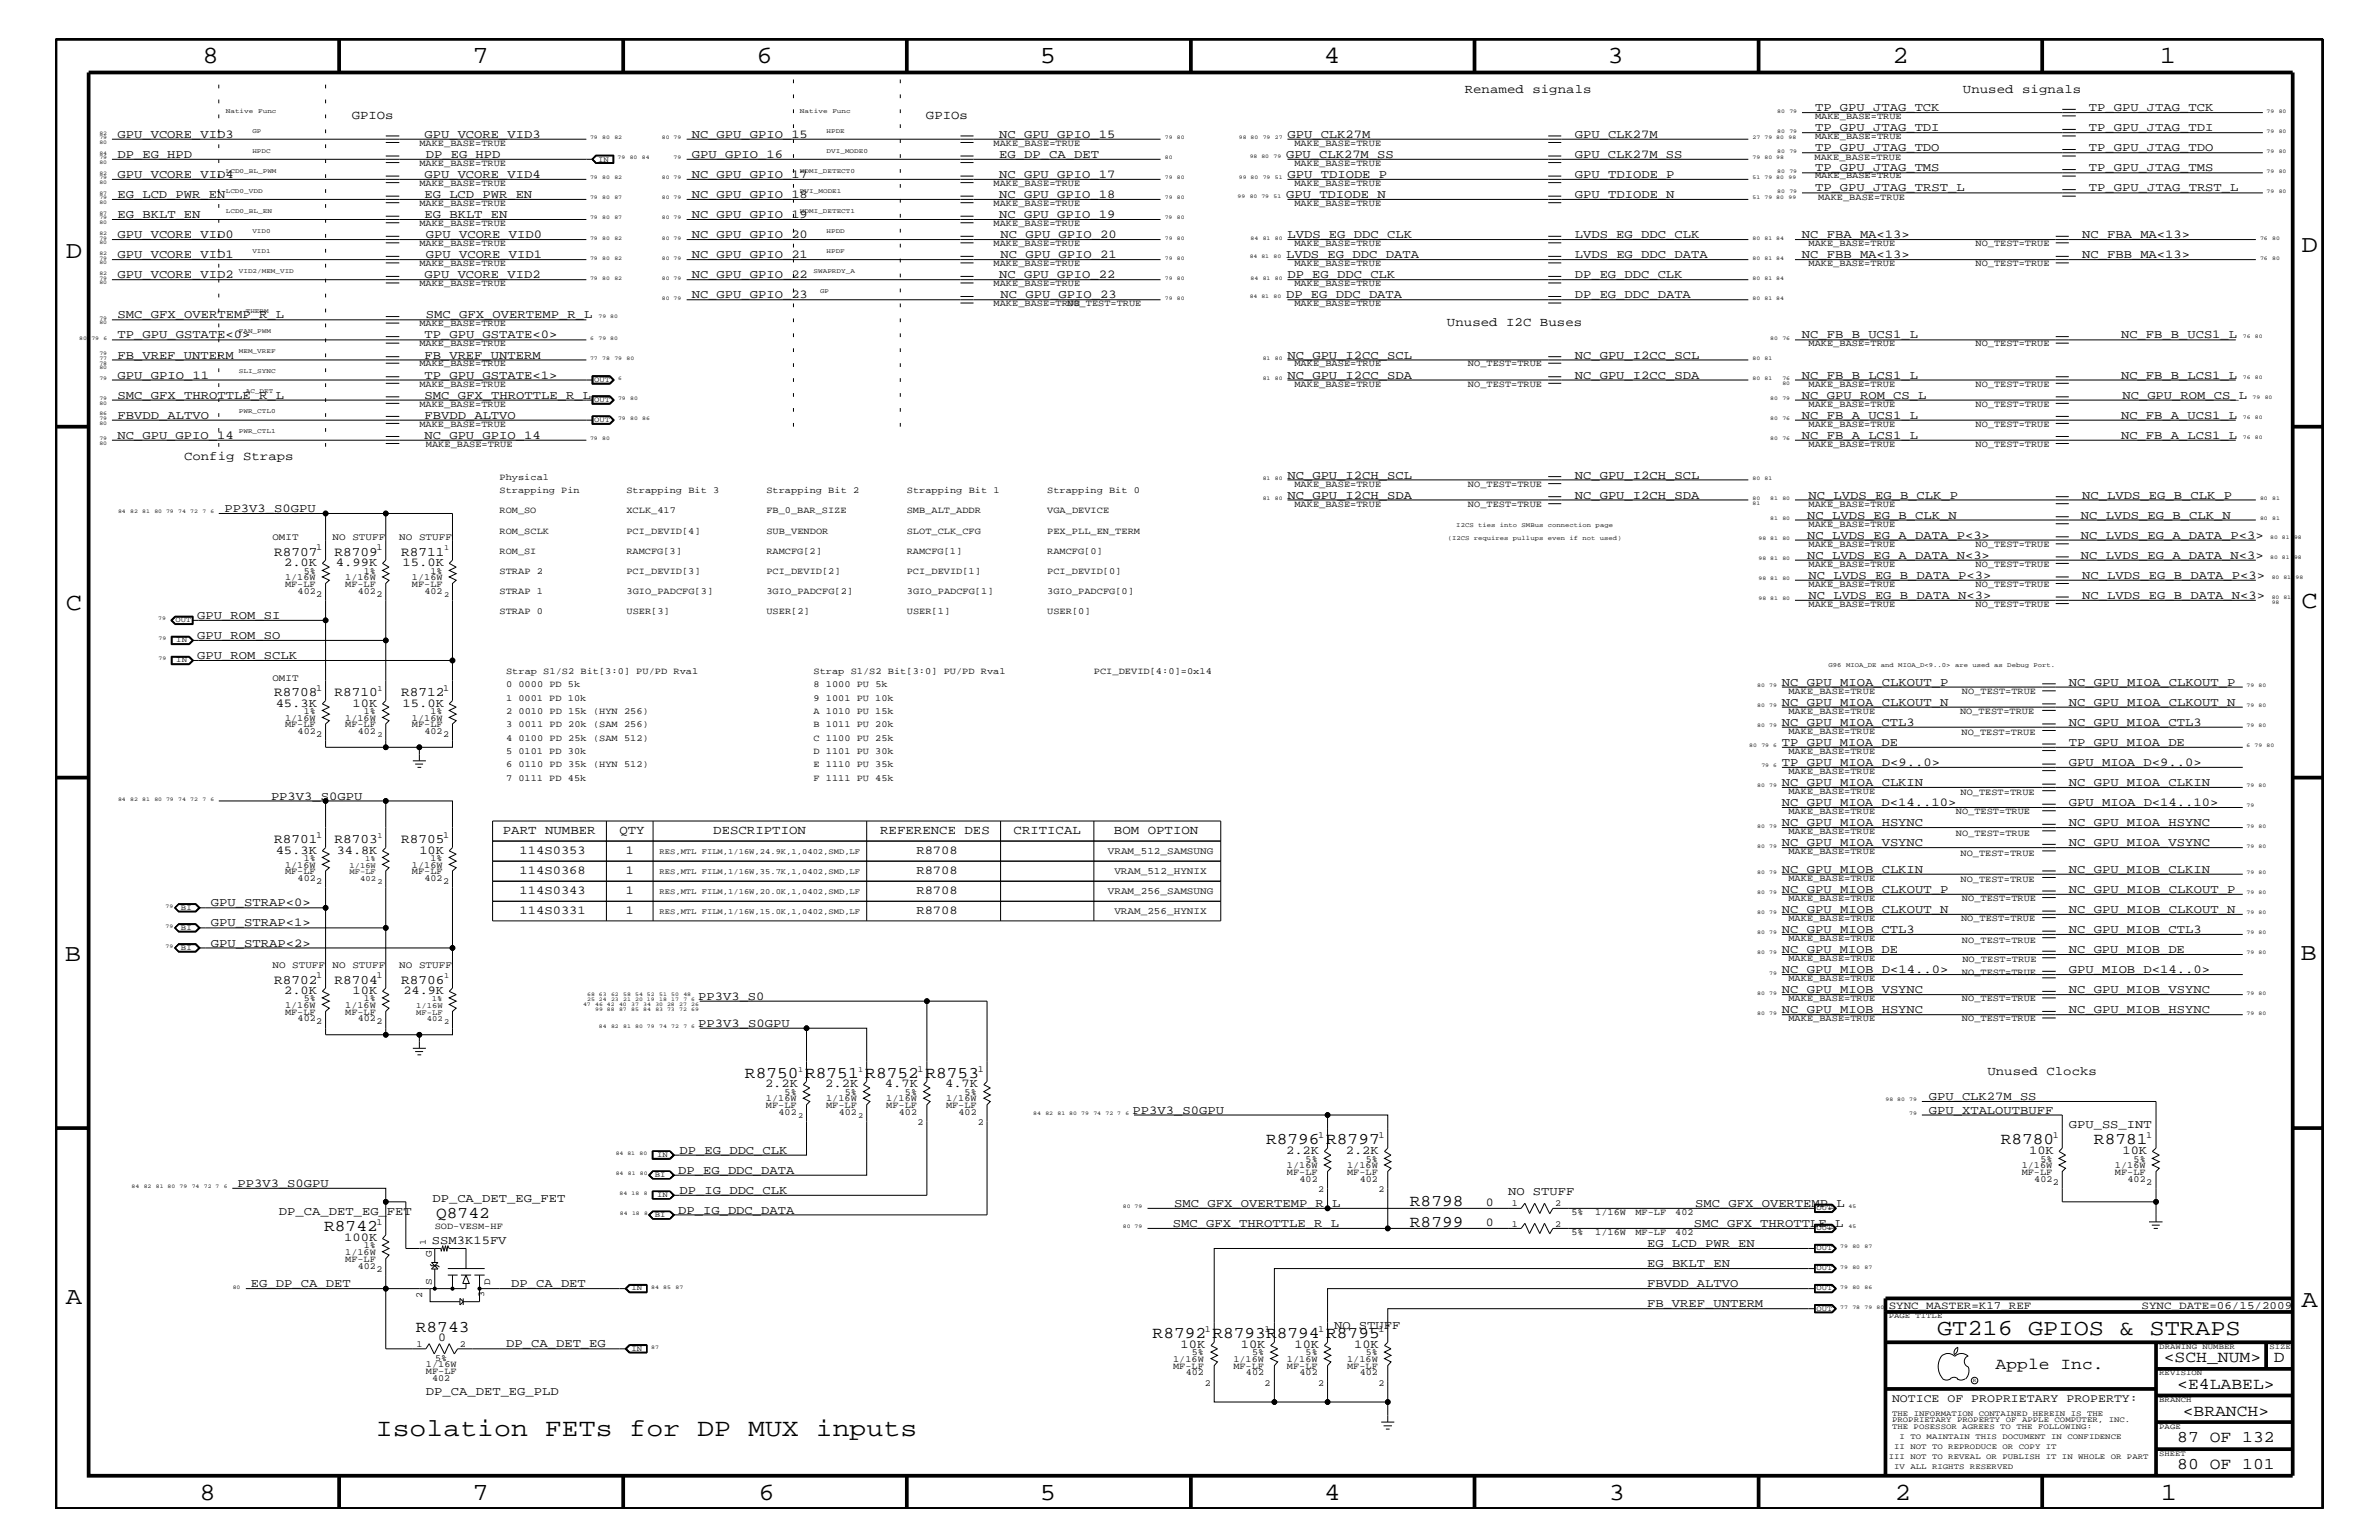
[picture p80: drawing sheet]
<svg xmlns="http://www.w3.org/2000/svg" width="432mm" height="279mm" viewBox="0 0 432 279" stroke-linecap="round" stroke-linejoin="round" font-family="sans-serif">
<defs><g id="words">
<text font-size="4.6" x="68.2" y="260.5">Isolation FETs for DP MUX inputs</text>
<g font-size="4.5">
<text x="36.7" y="11.5">8</text>
<text x="85.8" y="11.5">7</text>
<text x="137.3" y="11.5">6</text>
<text x="188.7" y="11.5">5</text>
<text x="240.3" y="11.5">4</text>
<text x="291.8" y="11.5">3</text>
<text x="343.5" y="11.5">2</text>
<text x="392" y="11.5">1</text>
<text x="11.9" y="46.8">D</text>
<text x="417.7" y="45.7">D</text>
<text x="11.9" y="110.6">C</text>
<text x="417.7" y="110.3">C</text>
<text x="11.8" y="174.3">B</text>
<text x="417.6" y="174.2">B</text>
<text x="11.9" y="236.7">A</text>
<text x="417.7" y="237.1">A</text>
<text x="36.2" y="272.1">8</text>
<text x="85.8" y="272.1">7</text>
<text x="137.7" y="272.1">6</text>
<text x="188.7" y="272.1">5</text>
<text x="240.4" y="272.1">4</text>
<text x="292" y="272.1">3</text>
<text x="343.9" y="272.1">2</text>
<text x="392.2" y="272.1">1</text>
</g>
<text font-size="4.1" x="351.6" y="242.3">GT216 GPIOS &amp; STRAPS</text>
<g font-size="3">
<text x="135.2" y="195.5">R8750 R8751 R8752 R8753</text>
<text x="229.8" y="207.6">R8796 R8797</text>
<text x="363.1" y="207.6">R8780</text>
<text x="380.1" y="207.6">R8781</text>
<text x="79.2" y="220.9">Q8742</text>
<text x="255.9" y="218.9">R8798</text>
<text x="58.8" y="223.4">R8742</text>
<text x="255.9" y="222.5">R8799</text>
<text x="75.5" y="241.7">R8743</text>
<text x="209.2" y="242.8">R8792 R8793R8794 R8795</text>
<text x="362.2" y="248.4">Apple Inc.</text>
<text x="392.7" y="247.1">&lt;SCH_NUM&gt;</text>
<text x="395.2" y="252">&lt;E4LABEL&gt;</text>
<text x="412.7" y="247.1">D</text>
<text x="396.2" y="256.8">&lt;BRANCH&gt;</text>
<text x="395.2" y="261.6">87 OF 132</text>
<text x="395.2" y="266.6">80 OF 101</text>
</g>
<g font-size="2.4">
<text x="49.8" y="101">R8707</text>
<text x="60.7" y="101">R8709</text>
<text x="72.8" y="101">R8711</text>
<text x="49.8" y="126.4">R8708</text>
<text x="60.7" y="126.4">R8710</text>
<text x="72.8" y="126.4">R8712</text>
<text x="49.8" y="153">R8701</text>
<text x="60.7" y="153">R8703</text>
<text x="72.8" y="153">R8705</text>
<text x="49.8" y="178.5">R8702</text>
<text x="60.7" y="178.5">R8704</text>
<text x="72.8" y="178.5">R8706</text>
</g>
<g font-size="2.3">
<text x="265.9" y="16.8">Renamed signals</text>
<text x="356.3" y="16.8">Unused signals</text>
<text x="63.8" y="21.6">GPIOs</text>
<text x="168.1" y="21.6">GPIOs</text>
<text x="262.6" y="59.2">Unused I2C Buses</text>
<text x="33.4" y="83.5">Config Straps</text>
<text x="91.3" y="151.3">PART NUMBER</text>
<text x="112.4" y="151.3">QTY</text>
<text x="129.5" y="151.3">DESCRIPTION</text>
<text x="159.8" y="151.3">REFERENCE DES</text>
<text x="184" y="151.3">CRITICAL</text>
<text x="202.2" y="151.3">BOM OPTION</text>
<text x="360.7" y="195">Unused Clocks</text>
</g>
<g font-size="2.2">
<text x="329.4" y="20.2">TP_GPU_JTAG_TCK</text>
<text x="329.4" y="23.8">TP_GPU_JTAG_TDI</text>
<text x="379.1" y="20.2">TP_GPU_JTAG_TCK</text>
<text x="379.1" y="23.8">TP_GPU_JTAG_TDI</text>
<text x="21.3" y="25">GPU_VCORE_VID3</text>
<text x="21.3" y="28.6">DP_EG_HPD</text>
<text x="77" y="25">GPU_VCORE_VID3</text>
<text x="77.3" y="28.6">DP_EG_HPD</text>
<text x="125.6" y="28.6">GPU_GPIO_16</text>
<text x="125.6" y="25">NC_GPU_GPIO_15</text>
<text x="181.4" y="25">NC_GPU_GPIO_15</text>
<text x="181.4" y="28.6">EG_DP_CA_DET</text>
<text x="233.4" y="28.6">GPU_CLK27M_SS</text>
<text x="233.7" y="25">GPU_CLK27M</text>
<text x="285.8" y="28.6">GPU_CLK27M_SS</text>
<text x="285.8" y="25">GPU_CLK27M</text>
<text x="329.4" y="27.5">TP_GPU_JTAG_TDO</text>
<text x="379.1" y="27.5">TP_GPU_JTAG_TDO</text>
<text x="21.3" y="32.3">GPU_VCORE_VID4</text>
<text x="21.3" y="35.9">EG_LCD_PWR_EN</text>
<text x="77" y="35.9">EG_LCD_PWR_EN</text>
<text x="77" y="32.3">GPU_VCORE_VID4</text>
<text x="125.6" y="32.3">NC_GPU_GPIO_17</text>
<text x="125.6" y="35.9">NC_GPU_GPIO_18</text>
<text x="181.4" y="35.9">NC_GPU_GPIO_18</text>
<text x="181.4" y="32.3">NC_GPU_GPIO_17</text>
<text x="233.4" y="35.9">GPU_TDIODE_N</text>
<text x="233.7" y="32.3">GPU_TDIODE_P</text>
<text x="285.8" y="35.9">GPU_TDIODE_N</text>
<text x="285.8" y="32.3">GPU_TDIODE_P</text>
<text x="329.4" y="31.1">TP_GPU_JTAG_TMS</text>
<text x="329.4" y="34.7">TP_GPU_JTAG_TRST_L</text>
<text x="379.1" y="31.1">TP_GPU_JTAG_TMS</text>
<text x="379.1" y="34.7">TP_GPU_JTAG_TRST_L</text>
<text x="21.3" y="39.6">EG_BKLT_EN</text>
<text x="77" y="39.6">EG_BKLT_EN</text>
<text x="125.6" y="39.6">NC_GPU_GPIO_19</text>
<text x="181.4" y="39.6">NC_GPU_GPIO_19</text>
<text x="21.3" y="46.8">GPU_VCORE_VID1</text>
<text x="21.3" y="43.2">GPU_VCORE_VID0</text>
<text x="77.3" y="46.8">GPU_VCORE_VID1</text>
<text x="77.3" y="43.2">GPU_VCORE_VID0</text>
<text x="125.6" y="46.8">NC_GPU_GPIO_21</text>
<text x="125.6" y="43.2">NC_GPU_GPIO_20</text>
<text x="181.6" y="43.2">NC_GPU_GPIO_20</text>
<text x="181.6" y="46.8">NC_GPU_GPIO_21</text>
<text x="233.4" y="46.8">LVDS_EG_DDC_DATA</text>
<text x="233.7" y="43.2">LVDS_EG_DDC_CLK</text>
<text x="285.8" y="46.8">LVDS_EG_DDC_DATA</text>
<text x="285.8" y="43.2">LVDS_EG_DDC_CLK</text>
<text x="327.1" y="43.2">NC_FBA_MA&lt;13&gt;</text>
<text x="327.1" y="46.8">NC_FBB_MA&lt;13&gt;</text>
<text x="378" y="46.8">NC_FBB_MA&lt;13&gt;</text>
<text x="378" y="43.2">NC_FBA_MA&lt;13&gt;</text>
<text x="21.3" y="50.5">GPU_VCORE_VID2</text>
<text x="77" y="50.5">GPU_VCORE_VID2</text>
<text x="125.6" y="50.5">NC_GPU_GPIO_22</text>
<text x="181.4" y="50.5">NC_GPU_GPIO_22</text>
<text x="233.7" y="50.5">DP_EG_DDC_CLK</text>
<text x="285.8" y="50.5">DP_EG_DDC_CLK</text>
<text x="21.3" y="57.8">SMC_GFX_OVERTEMP_R_L</text>
<text x="77.3" y="57.8">SMC_GFX_OVERTEMP_R_L</text>
<text x="125.6" y="54.1">NC_GPU_GPIO_23</text>
<text x="181.6" y="54.1">NC_GPU_GPIO_23</text>
<text x="233.4" y="54.1">DP_EG_DDC_DATA</text>
<text x="285.8" y="54.1">DP_EG_DDC_DATA</text>
<text x="21.3" y="65.1">FB_VREF_UNTERM</text>
<text x="21.3" y="61.4">TP_GPU_GSTATE&lt;0&gt;</text>
<text x="77" y="65.1">FB_VREF_UNTERM</text>
<text x="77" y="61.4">TP_GPU_GSTATE&lt;0&gt;</text>
<text x="233.7" y="65.1">NC_GPU_I2CC_SCL</text>
<text x="285.8" y="65.1">NC_GPU_I2CC_SCL</text>
<text x="327.1" y="61.4">NC_FB_B_UCS1_L</text>
<text x="385" y="61.4">NC_FB_B_UCS1_L</text>
<text x="21.3" y="68.7">GPU_GPIO_11</text>
<text x="77" y="68.7">TP_GPU_GSTATE&lt;1&gt;</text>
<text x="233.7" y="68.7">NC_GPU_I2CC_SDA</text>
<text x="285.8" y="68.7">NC_GPU_I2CC_SDA</text>
<text x="327.1" y="68.7">NC_FB_B_LCS1_L</text>
<text x="385" y="68.7">NC_FB_B_LCS1_L</text>
<text x="21.3" y="76">FBVDD_ALTVO</text>
<text x="21.3" y="72.3">SMC_GFX_THROTTLE_R_L</text>
<text x="77" y="72.3">SMC_GFX_THROTTLE_R_L</text>
<text x="77" y="76">FBVDD_ALTVO</text>
<text x="327.1" y="72.3">NC_GPU_ROM_CS_L</text>
<text x="327.1" y="76">NC_FB_A_UCS1_L</text>
<text x="385" y="76">NC_FB_A_UCS1_L</text>
<text x="385.2" y="72.3">NC_GPU_ROM_CS_L</text>
<text x="21.3" y="79.6">NC_GPU_GPIO_14</text>
<text x="77" y="79.6">NC_GPU_GPIO_14</text>
<text x="327.1" y="79.6">NC_FB_A_LCS1_L</text>
<text x="385" y="79.6">NC_FB_A_LCS1_L</text>
<text x="233.7" y="86.9">NC_GPU_I2CH_SCL</text>
<text x="285.8" y="86.9">NC_GPU_I2CH_SCL</text>
<text x="40.7" y="92.9">PP3V3_S0GPU</text>
<text x="233.7" y="90.5">NC_GPU_I2CH_SDA</text>
<text x="285.8" y="90.5">NC_GPU_I2CH_SDA</text>
<text x="328" y="94.2">NC_LVDS_EG_B_CLK_N</text>
<text x="328.3" y="90.5">NC_LVDS_EG_B_CLK_P</text>
<text x="377.7" y="94.2">NC_LVDS_EG_B_CLK_N</text>
<text x="378" y="90.5">NC_LVDS_EG_B_CLK_P</text>
<text x="328" y="101.4">NC_LVDS_EG_A_DATA_N&lt;3&gt;</text>
<text x="328" y="97.7">NC_LVDS_EG_A_DATA_P&lt;3&gt;</text>
<text x="377.7" y="101.4">NC_LVDS_EG_A_DATA_N&lt;3&gt;</text>
<text x="377.7" y="97.7">NC_LVDS_EG_A_DATA_P&lt;3&gt;</text>
<text x="51.6" y="102.7">2.0K</text>
<text x="61" y="102.7">4.99K</text>
<text x="73.1" y="102.7">15.0K</text>
<text x="328.3" y="105">NC_LVDS_EG_B_DATA_P&lt;3&gt;</text>
<text x="378" y="105">NC_LVDS_EG_B_DATA_P&lt;3&gt;</text>
<text x="35.8" y="112.3">GPU_ROM_SI</text>
<text x="328.3" y="108.7">NC_LVDS_EG_B_DATA_N&lt;3&gt;</text>
<text x="378" y="108.7">NC_LVDS_EG_B_DATA_N&lt;3&gt;</text>
<text x="35.8" y="115.9">GPU_ROM_SO</text>
<text x="35.8" y="119.6">GPU_ROM_SCLK</text>
<text x="323.4" y="124.4">NC_GPU_MIOA_CLKOUT_P</text>
<text x="375.5" y="124.4">NC_GPU_MIOA_CLKOUT_P</text>
<text x="50" y="128.2">45.3K</text>
<text x="64" y="128.2">10K</text>
<text x="73.1" y="128.2">15.0K</text>
<text x="323.4" y="128">NC_GPU_MIOA_CLKOUT_N</text>
<text x="323.4" y="131.7">NC_GPU_MIOA_CTL3</text>
<text x="375.5" y="131.7">NC_GPU_MIOA_CTL3</text>
<text x="375.5" y="128">NC_GPU_MIOA_CLKOUT_N</text>
<text x="323.4" y="135.3">TP_GPU_MIOA_DE</text>
<text x="375.5" y="135.3">TP_GPU_MIOA_DE</text>
<text x="323.4" y="142.6">NC_GPU_MIOA_CLKIN</text>
<text x="323.4" y="139">TP_GPU_MIOA_D&lt;9..0&gt;</text>
<text x="375.5" y="139">GPU_MIOA_D&lt;9..0&gt;</text>
<text x="375.5" y="142.6">NC_GPU_MIOA_CLKIN</text>
<text x="49.2" y="145.1">PP3V3_S0GPU</text>
<text x="323.4" y="146.2">NC_GPU_MIOA_D&lt;14..10&gt;</text>
<text x="323.4" y="149.9">NC_GPU_MIOA_HSYNC</text>
<text x="375.5" y="146.2">GPU_MIOA_D&lt;14..10&gt;</text>
<text x="375.5" y="149.9">NC_GPU_MIOA_HSYNC</text>
<text x="50" y="154.9">45.3K</text>
<text x="61.1" y="154.9">34.8K</text>
<text x="76.1" y="154.9">10K</text>
<text x="94.3" y="155">114S0353</text>
<text x="113.6" y="155">1</text>
<text x="166.3" y="155">R8708</text>
<text x="323.4" y="153.5">NC_GPU_MIOA_VSYNC</text>
<text x="375.5" y="153.5">NC_GPU_MIOA_VSYNC</text>
<text x="94.3" y="158.6">114S0368</text>
<text x="113.6" y="158.6">1</text>
<text x="166.3" y="158.6">R8708</text>
<text x="323.4" y="158.4">NC_GPU_MIOB_CLKIN</text>
<text x="323.4" y="162">NC_GPU_MIOB_CLKOUT_P</text>
<text x="375.5" y="162">NC_GPU_MIOB_CLKOUT_P</text>
<text x="375.5" y="158.4">NC_GPU_MIOB_CLKIN</text>
<text x="38.3" y="164.5">GPU_STRAP&lt;0&gt;</text>
<text x="94.3" y="162.2">114S0343</text>
<text x="94.3" y="165.9">114S0331</text>
<text x="113.6" y="162.2">1</text>
<text x="113.6" y="165.9">1</text>
<text x="166.3" y="162.2">R8708</text>
<text x="166.3" y="165.9">R8708</text>
<text x="323.4" y="165.6">NC_GPU_MIOB_CLKOUT_N</text>
<text x="375.5" y="165.6">NC_GPU_MIOB_CLKOUT_N</text>
<text x="38.3" y="171.7">GPU_STRAP&lt;2&gt;</text>
<text x="38.3" y="168.1">GPU_STRAP&lt;1&gt;</text>
<text x="323.4" y="169.3">NC_GPU_MIOB_CTL3</text>
<text x="323.4" y="172.9">NC_GPU_MIOB_DE</text>
<text x="375.5" y="172.9">NC_GPU_MIOB_DE</text>
<text x="375.5" y="169.3">NC_GPU_MIOB_CTL3</text>
<text x="323.4" y="176.6">NC_GPU_MIOB_D&lt;14..0&gt;</text>
<text x="375.5" y="176.6">GPU_MIOB_D&lt;14..0&gt;</text>
<text x="51.6" y="180.4">2.0K</text>
<text x="64" y="180.4">10K</text>
<text x="73.2" y="180.4">24.9K</text>
<text x="126.7" y="181.4">PP3V3_S0</text>
<text x="323.4" y="180.2">NC_GPU_MIOB_VSYNC</text>
<text x="323.4" y="183.8">NC_GPU_MIOB_HSYNC</text>
<text x="375.5" y="180.2">NC_GPU_MIOB_VSYNC</text>
<text x="375.5" y="183.8">NC_GPU_MIOB_HSYNC</text>
<text x="126.7" y="186.3">PP3V3_S0GPU</text>
<text x="138.9" y="197.3">2.2K</text>
<text x="149.8" y="197.3">2.2K</text>
<text x="160.6" y="197.3">4.7K</text>
<text x="171.5" y="197.3">4.7K</text>
<text x="205.6" y="202">PP3V3_S0GPU</text>
<text x="350.1" y="202">GPU_XTALOUTBUFF</text>
<text x="350.1" y="199.6">GPU_CLK27M_SS</text>
<text x="123.4" y="209.3">DP_EG_DDC_CLK</text>
<text x="233.4" y="209.4">2.2K</text>
<text x="244.3" y="209.4">2.2K</text>
<text x="368.3" y="209.4">10K</text>
<text x="375.5" y="204.7">GPU_SS_INT</text>
<text x="385.2" y="209.4">10K</text>
<text x="43.1" y="215.3">PP3V3_S0GPU</text>
<text x="123.1" y="213">DP_EG_DDC_DATA</text>
<text x="50.6" y="220.4">DP_CA_DET_EG_FET</text>
<text x="78.5" y="218">DP_CA_DET_EG_FET</text>
<text x="123.1" y="220.2">DP_IG_DDC_DATA</text>
<text x="123.4" y="216.6">DP_IG_DDC_CLK</text>
<text x="213.1" y="219">SMC_GFX_OVERTEMP_R_L</text>
<text x="269.7" y="218.7">0</text>
<text x="273.7" y="216.9">NO STUFF</text>
<text x="307.7" y="219">SMC_GFX_OVERTEMP_L</text>
<text x="62.5" y="225.2">100K</text>
<text x="78.4" y="225.7">SSM3K15FV</text>
<text x="212.9" y="222.6">SMC_GFX_THROTTLE_R_L</text>
<text x="269.7" y="222.4">0</text>
<text x="299" y="226.3">EG_LCD_PWR_EN</text>
<text x="307.4" y="222.6">SMC_GFX_THROTTLE_L</text>
<text x="45.6" y="233.5">EG_DP_CA_DET</text>
<text x="92.8" y="233.5">DP_CA_DET</text>
<text x="299" y="229.9">EG_BKLT_EN</text>
<text x="299" y="233.5">FBVDD_ALTVO</text>
<text x="299" y="237.2">FB_VREF_UNTERM</text>
<text x="79.5" y="243.4">0</text>
<text x="91.9" y="244.5">DP_CA_DET_EG</text>
<text x="214.3" y="244.5">10K</text>
<text x="225.2" y="244.5">10K</text>
<text x="234.9" y="244.5">10K</text>
<text x="242.1" y="241.1">NO STUFF</text>
<text x="245.8" y="244.5">10K</text>
<text x="77.3" y="253.2">DP_CA_DET_EG_PLD</text>
</g>
<text font-size="2.1" x="343.4" y="254.4">NOTICE OF PROPRIETARY PROPERTY:</text>
<g font-size="2">
<text x="342.8" y="237.4">SYNC_MASTER=K17_REF</text>
<text x="388.7" y="237.4">SYNC_DATE=06/15/2009</text>
</g>
<g font-size="1.8">
<text x="49.4" y="98">OMIT</text>
<text x="60.4" y="98">NO STUFF</text>
<text x="72.5" y="98">NO STUFF</text>
<text x="49.4" y="123.5">OMIT</text>
<text x="201.1" y="155">VRAM_512_SAMSUNG</text>
<text x="202.3" y="158.6">VRAM_512_HYNIX</text>
<text x="201.1" y="162.2">VRAM_256_SAMSUNG</text>
<text x="202.3" y="165.9">VRAM_256_HYNIX</text>
<text x="49.4" y="175.6">NO STUFF</text>
<text x="60.4" y="175.6">NO STUFF</text>
<text x="72.5" y="175.6">NO STUFF</text>
<text x="78.4" y="233.2" transform="rotate(-90 78.4 233.2)">S</text>
<text x="78.4" y="228.1" transform="rotate(-90 78.4 228.1)">G</text>
<text x="89" y="233.2" transform="rotate(-90 89 233.2)">D</text>
</g>
<g font-size="1.7">
<text x="329.4" y="21.6">MAKE_BASE=TRUE</text>
<text x="76.1" y="26.5">MAKE_BASE=TRUE</text>
<text x="180.3" y="26.5">MAKE_BASE=TRUE</text>
<text x="234.9" y="26.5">MAKE_BASE=TRUE</text>
<text x="329.4" y="29.1">MAKE_BASE=TRUE</text>
<text x="329.4" y="25.3">MAKE_BASE=TRUE</text>
<text x="76.1" y="30.2">MAKE_BASE=TRUE</text>
<text x="76.1" y="33.7">MAKE_BASE=TRUE</text>
<text x="180.3" y="33.7">MAKE_BASE=TRUE</text>
<text x="234.9" y="33.7">MAKE_BASE=TRUE</text>
<text x="234.9" y="30.2">MAKE_BASE=TRUE</text>
<text x="329.4" y="32.4">MAKE_BASE=TRUE</text>
<text x="76.1" y="41">MAKE_BASE=TRUE</text>
<text x="76.1" y="37.4">MAKE_BASE=TRUE</text>
<text x="180.3" y="37.4">MAKE_BASE=TRUE</text>
<text x="180.3" y="41">MAKE_BASE=TRUE</text>
<text x="234.9" y="37.4">MAKE_BASE=TRUE</text>
<text x="330" y="36.3">MAKE_BASE=TRUE</text>
<text x="76.1" y="44.6">MAKE_BASE=TRUE</text>
<text x="180.3" y="44.6">MAKE_BASE=TRUE</text>
<text x="234.9" y="44.6">MAKE_BASE=TRUE</text>
<text x="328.3" y="44.6">MAKE_BASE=TRUE</text>
<text x="358.6" y="44.6">NO_TEST=TRUE</text>
<text x="76.1" y="48.3">MAKE_BASE=TRUE</text>
<text x="76.1" y="51.9">MAKE_BASE=TRUE</text>
<text x="180.3" y="51.9">MAKE_BASE=TRUE</text>
<text x="180.3" y="48.3">MAKE_BASE=TRUE</text>
<text x="234.9" y="51.9">MAKE_BASE=TRUE</text>
<text x="234.9" y="48.3">MAKE_BASE=TRUE</text>
<text x="328.3" y="48.3">MAKE_BASE=TRUE</text>
<text x="358.6" y="48.3">NO_TEST=TRUE</text>
<text x="76.1" y="59.2">MAKE_BASE=TRUE</text>
<text x="180.3" y="55.6">MAKE_BASE=TRUE</text>
<text x="193.7" y="55.6">NO_TEST=TRUE</text>
<text x="234.9" y="55.6">MAKE_BASE=TRUE</text>
<text x="76.1" y="62.9">MAKE_BASE=TRUE</text>
<text x="328.3" y="62.9">MAKE_BASE=TRUE</text>
<text x="358.6" y="62.9">NO_TEST=TRUE</text>
<text x="76.1" y="66.5">MAKE_BASE=TRUE</text>
<text x="76.1" y="70.1">MAKE_BASE=TRUE</text>
<text x="234.9" y="66.5">MAKE_BASE=TRUE</text>
<text x="234.9" y="70.1">MAKE_BASE=TRUE</text>
<text x="266.4" y="66.5">NO_TEST=TRUE</text>
<text x="266.4" y="70.1">NO_TEST=TRUE</text>
<text x="328.3" y="70.1">MAKE_BASE=TRUE</text>
<text x="358.6" y="70.1">NO_TEST=TRUE</text>
<text x="76.1" y="77.4">MAKE_BASE=TRUE</text>
<text x="76.1" y="73.8">MAKE_BASE=TRUE</text>
<text x="328.3" y="73.8">MAKE_BASE=TRUE</text>
<text x="328.3" y="77.4">MAKE_BASE=TRUE</text>
<text x="358.6" y="73.8">NO_TEST=TRUE</text>
<text x="358.6" y="77.4">NO_TEST=TRUE</text>
<text x="77.3" y="81.1">MAKE_BASE=TRUE</text>
<text x="328.3" y="81.1">MAKE_BASE=TRUE</text>
<text x="358.6" y="81.1">NO_TEST=TRUE</text>
<text x="90.7" y="89.5">Strapping Pin</text>
<text x="90.7" y="87.1">Physical</text>
<text x="113.7" y="89.5">Strapping Bit 3</text>
<text x="139.1" y="89.5">Strapping Bit 2</text>
<text x="164.6" y="89.5">Strapping Bit 1</text>
<text x="190.1" y="89.5">Strapping Bit 0</text>
<text x="234.9" y="88.3">MAKE_BASE=TRUE</text>
<text x="266.4" y="88.3">NO_TEST=TRUE</text>
<text x="90.7" y="93.2">ROM_SO</text>
<text x="113.7" y="93.2">XCLK_417</text>
<text x="139.1" y="93.2">FB_0_BAR_SIZE</text>
<text x="164.6" y="93.2">SMB_ALT_ADDR</text>
<text x="190.1" y="93.2">VGA_DEVICE</text>
<text x="234.9" y="92">MAKE_BASE=TRUE</text>
<text x="266.4" y="92">NO_TEST=TRUE</text>
<text x="328.3" y="92">MAKE_BASE=TRUE</text>
<text x="328.3" y="95.6">MAKE_BASE=TRUE</text>
<text x="57.4" y="99.9">1</text>
<text x="68.3" y="99.9">1</text>
<text x="90.7" y="100.4">ROM_SI</text>
<text x="90.7" y="96.8">ROM_SCLK</text>
<text x="113.7" y="100.4">RAMCFG[3]</text>
<text x="113.7" y="96.8">PCI_DEVID[4]</text>
<text x="139.1" y="100.4">RAMCFG[2]</text>
<text x="139.1" y="96.8">SUB_VENDOR</text>
<text x="164.6" y="96.8">SLOT_CLK_CFG</text>
<text x="164.6" y="100.4">RAMCFG[1]</text>
<text x="190.1" y="96.8">PEX_PLL_EN_TERM</text>
<text x="190.1" y="100.4">RAMCFG[0]</text>
<text x="328.3" y="99.3">MAKE_BASE=TRUE</text>
<text x="358.6" y="99.3">NO_TEST=TRUE</text>
<text x="51.7" y="106.5">MF-LF</text>
<text x="51.7" y="105.3">1/16W</text>
<text x="54" y="107.7">402</text>
<text x="55.1" y="104.1">5%</text>
<text x="62.7" y="106.5">MF-LF</text>
<text x="62.7" y="105.3">1/16W</text>
<text x="64.9" y="107.7">402</text>
<text x="66" y="104.1">1%</text>
<text x="74.8" y="106.5">MF-LF</text>
<text x="74.8" y="105.3">1/16W</text>
<text x="77" y="107.7">402</text>
<text x="78.1" y="104.1">1%</text>
<text x="90.7" y="107.7">STRAP 1</text>
<text x="90.7" y="104.1">STRAP 2</text>
<text x="113.7" y="107.7">3GIO_PADCFG[3]</text>
<text x="113.7" y="104.1">PCI_DEVID[3]</text>
<text x="139.1" y="104.1">PCI_DEVID[2]</text>
<text x="139.1" y="107.7">3GIO_PADCFG[2]</text>
<text x="164.6" y="107.7">3GIO_PADCFG[1]</text>
<text x="164.6" y="104.1">PCI_DEVID[1]</text>
<text x="190.1" y="107.7">3GIO_PADCFG[0]</text>
<text x="190.1" y="104.1">PCI_DEVID[0]</text>
<text x="328.3" y="106.5">MAKE_BASE=TRUE</text>
<text x="328.3" y="102.9">MAKE_BASE=TRUE</text>
<text x="358.6" y="106.5">NO_TEST=TRUE</text>
<text x="358.6" y="102.9">NO_TEST=TRUE</text>
<text x="57.4" y="108.3">2</text>
<text x="68.3" y="108.3">2</text>
<text x="90.7" y="111.4">STRAP 0</text>
<text x="113.7" y="111.4">USER[3]</text>
<text x="139.1" y="111.4">USER[2]</text>
<text x="164.6" y="111.4">USER[1]</text>
<text x="190.1" y="111.4">USER[0]</text>
<text x="328.3" y="110.2">MAKE_BASE=TRUE</text>
<text x="358.6" y="110.2">NO_TEST=TRUE</text>
<text x="57.4" y="125.3">1</text>
<text x="80.4" y="125.3">1</text>
<text x="91.9" y="124.7">0 0000 PD 5k</text>
<text x="91.9" y="122.3">Strap S1/S2 Bit[3:0] PU/PD Rval</text>
<text x="147.7" y="124.7">8 1000 PU 5k</text>
<text x="147.7" y="122.3">Strap S1/S2 Bit[3:0] PU/PD Rval</text>
<text x="198.5" y="122.3">PCI_DEVID[4:0]=0x14</text>
<text x="324.6" y="125.9">MAKE_BASE=TRUE</text>
<text x="356.1" y="125.9">NO_TEST=TRUE</text>
<text x="51.7" y="131.9">MF-LF</text>
<text x="51.7" y="130.8">1/16W</text>
<text x="55.1" y="129.6">1%</text>
<text x="62.7" y="131.9">MF-LF</text>
<text x="62.7" y="130.8">1/16W</text>
<text x="66" y="129.6">1%</text>
<text x="74.8" y="130.8">1/16W</text>
<text x="74.8" y="131.9">MF-LF</text>
<text x="78.1" y="129.6">1%</text>
<text x="91.9" y="127.1">1 0001 PD 10k</text>
<text x="91.9" y="129.6">2 0010 PD 15k (HYN 256)</text>
<text x="91.9" y="131.9">3 0011 PD 20k (SAM 256)</text>
<text x="147.7" y="131.9">B 1011 PU 20k</text>
<text x="147.7" y="129.6">A 1010 PU 15k</text>
<text x="147.7" y="127.1">9 1001 PU 10k</text>
<text x="324.6" y="129.6">MAKE_BASE=TRUE</text>
<text x="355.8" y="129.5">NO_TEST=TRUE</text>
<text x="54" y="133.2">402</text>
<text x="57.4" y="133.8">2</text>
<text x="64.9" y="133.2">402</text>
<text x="77" y="133.2">402</text>
<text x="80.4" y="133.8">2</text>
<text x="91.9" y="136.8">5 0101 PD 30k</text>
<text x="91.9" y="134.4">4 0100 PD 25k (SAM 512)</text>
<text x="147.7" y="134.4">C 1100 PU 25k</text>
<text x="147.7" y="136.8">D 1101 PU 30k</text>
<text x="324.6" y="136.8">MAKE_BASE=TRUE</text>
<text x="324.6" y="133.2">MAKE_BASE=TRUE</text>
<text x="356" y="133.3">NO_TEST=TRUE</text>
<text x="91.9" y="139.2">6 0110 PD 35k (HYN 512)</text>
<text x="91.9" y="141.7">7 0111 PD 45k</text>
<text x="147.7" y="139.2">E 1110 PU 35k</text>
<text x="147.7" y="141.7">F 1111 PU 45k</text>
<text x="324.6" y="140.4">MAKE_BASE=TRUE</text>
<text x="324.6" y="147.7">MAKE_BASE=TRUE</text>
<text x="324.6" y="144">MAKE_BASE=TRUE</text>
<text x="355" y="147.7">NO_TEST=TRUE</text>
<text x="355.9" y="144.3">NO_TEST=TRUE</text>
<text x="57.4" y="152">1</text>
<text x="80.4" y="152">1</text>
<text x="324.6" y="151.3">MAKE_BASE=TRUE</text>
<text x="324.6" y="155">MAKE_BASE=TRUE</text>
<text x="355" y="151.7">NO_TEST=TRUE</text>
<text x="355.9" y="155.2">NO_TEST=TRUE</text>
<text x="51.7" y="157.4">1/16W</text>
<text x="51.7" y="158.6">MF-LF</text>
<text x="54" y="159.9">402</text>
<text x="55.1" y="156.2">1%</text>
<text x="57.4" y="160.5">2</text>
<text x="74.8" y="158.6">MF-LF</text>
<text x="74.8" y="157.4">1/16W</text>
<text x="77" y="159.9">402</text>
<text x="78.1" y="156.2">1%</text>
<text x="80.4" y="160.5">2</text>
<text x="324.6" y="159.9">MAKE_BASE=TRUE</text>
<text x="355.9" y="160">NO_TEST=TRUE</text>
<text x="324.6" y="163.5">MAKE_BASE=TRUE</text>
<text x="324.6" y="167.1">MAKE_BASE=TRUE</text>
<text x="355.9" y="167.1">NO_TEST=TRUE</text>
<text x="356.1" y="163.4">NO_TEST=TRUE</text>
<text x="324.6" y="170.7">MAKE_BASE=TRUE</text>
<text x="356.1" y="171.1">NO_TEST=TRUE</text>
<text x="57.4" y="177.4">1</text>
<text x="68.3" y="177.4">1</text>
<text x="324.6" y="178">MAKE_BASE=TRUE</text>
<text x="324.6" y="174.4">MAKE_BASE=TRUE</text>
<text x="356.1" y="176.9">NO_TEST=TRUE</text>
<text x="356.2" y="174.6">NO_TEST=TRUE</text>
<text x="51.7" y="184.1">MF-LF</text>
<text x="51.7" y="182.9">1/16W</text>
<text x="54" y="185.3">402</text>
<text x="55.1" y="181.6">5%</text>
<text x="57.4" y="185.9">2</text>
<text x="62.7" y="182.9">1/16W</text>
<text x="62.7" y="184.1">MF-LF</text>
<text x="64.9" y="185.3">402</text>
<text x="66" y="181.6">1%</text>
<text x="68.3" y="185.9">2</text>
<text x="324.6" y="181.6">MAKE_BASE=TRUE</text>
<text x="324.6" y="185.3">MAKE_BASE=TRUE</text>
<text x="356.1" y="181.6">NO_TEST=TRUE</text>
<text x="356.1" y="185.3">NO_TEST=TRUE</text>
<text x="166.5" y="194.4">1</text>
<text x="177.5" y="194.4">1</text>
<text x="139" y="199.8">1/16W</text>
<text x="139" y="201">MF-LF</text>
<text x="141.3" y="202.3">402</text>
<text x="142.4" y="198.7">5%</text>
<text x="149.9" y="199.8">1/16W</text>
<text x="149.9" y="201">MF-LF</text>
<text x="152.2" y="202.3">402</text>
<text x="153.3" y="198.7">5%</text>
<text x="160.9" y="199.8">1/16W</text>
<text x="160.9" y="201">MF-LF</text>
<text x="163.2" y="202.3">402</text>
<text x="164.3" y="198.7">5%</text>
<text x="171.7" y="201">MF-LF</text>
<text x="171.7" y="199.8">1/16W</text>
<text x="174" y="202.3">402</text>
<text x="175.1" y="198.7">5%</text>
<text x="166.5" y="204.1">2</text>
<text x="177.5" y="204.1">2</text>
<text x="239.3" y="206.5">1</text>
<text x="250.2" y="206.5">1</text>
<text x="372.6" y="206.5">1</text>
<text x="389.6" y="206.5">1</text>
<text x="233.6" y="213.2">MF-LF</text>
<text x="233.6" y="211.9">1/16W</text>
<text x="235.9" y="214.4">402</text>
<text x="237" y="210.8">5%</text>
<text x="244.5" y="211.9">1/16W</text>
<text x="244.5" y="213.2">MF-LF</text>
<text x="246.8" y="214.4">402</text>
<text x="247.9" y="210.8">5%</text>
<text x="366.9" y="211.9">1/16W</text>
<text x="366.9" y="213.2">MF-LF</text>
<text x="369.2" y="214.4">402</text>
<text x="370.3" y="210.8">5%</text>
<text x="372.6" y="215">2</text>
<text x="383.9" y="211.9">1/16W</text>
<text x="383.9" y="213.2">MF-LF</text>
<text x="386.2" y="214.4">402</text>
<text x="387.3" y="210.8">5%</text>
<text x="389.6" y="215">2</text>
<text x="239.3" y="216.2">2</text>
<text x="250.2" y="216.2">2</text>
<text x="274.4" y="218.9">1</text>
<text x="282.3" y="218.9">2</text>
<text x="285.2" y="220.4">5%</text>
<text x="289.6" y="220.4">1/16W</text>
<text x="296.8" y="220.4">MF-LF</text>
<text x="304.1" y="220.4">402</text>
<text x="62.7" y="227.7">1/16W</text>
<text x="66" y="226.5">1%</text>
<text x="68.3" y="222.3">1</text>
<text x="77.3" y="225.9" transform="rotate(-90 77.3 225.9)">1</text>
<text x="78.9" y="223">SOD-VESM-HF</text>
<text x="274.4" y="222.5">1</text>
<text x="282.3" y="222.5">2</text>
<text x="285.2" y="224.1">5%</text>
<text x="289.6" y="224.1">1/16W</text>
<text x="296.8" y="224.1">MF-LF</text>
<text x="304.1" y="224.1">402</text>
<text x="62.7" y="229">MF-LF</text>
<text x="64.9" y="230.2">402</text>
<text x="68.3" y="230.7">2</text>
<text x="76.6" y="235.5" transform="rotate(-90 76.6 235.5)">2</text>
<text x="87.9" y="235.2" transform="rotate(-90 87.9 235.2)">3</text>
<text x="75.6" y="244.4">1</text>
<text x="83.5" y="244.4">2</text>
<text x="216.3" y="245.9">5%</text>
<text x="218.7" y="241.7">1</text>
<text x="227.2" y="245.9">5%</text>
<text x="229.5" y="241.7">1</text>
<text x="237" y="245.9">5%</text>
<text x="239.3" y="241.7">1</text>
<text x="247.9" y="245.9">5%</text>
<text x="250.2" y="241.7">1</text>
<text x="77.3" y="248.1">1/16W</text>
<text x="77.3" y="249.3">MF-LF</text>
<text x="78.4" y="250.6">402</text>
<text x="79" y="246.9">5%</text>
<text x="212.9" y="247.1">1/16W</text>
<text x="212.9" y="248.4">MF-LF</text>
<text x="215.2" y="249.5">402</text>
<text x="218.7" y="251.4">2</text>
<text x="223.9" y="247.1">1/16W</text>
<text x="223.9" y="248.4">MF-LF</text>
<text x="226.1" y="249.5">402</text>
<text x="229.5" y="251.4">2</text>
<text x="233.6" y="248.4">MF-LF</text>
<text x="233.6" y="247.1">1/16W</text>
<text x="235.9" y="249.5">402</text>
<text x="239.3" y="251.4">2</text>
<text x="244.5" y="247.1">1/16W</text>
<text x="244.5" y="248.4">MF-LF</text>
<text x="246.8" y="249.5">402</text>
<text x="250.2" y="251.4">2</text>
</g>
<g font-size="1.4">
<text x="108.5" y="29.3">IN</text>
<text x="107.9" y="69.3">OUT</text>
<text x="107.9" y="72.9">OUT</text>
<text x="107.9" y="76.6">OUT</text>
<text x="80.6" y="99.9">1</text>
<text x="31.8" y="112.9">OUT</text>
<text x="80.6" y="108.3">2</text>
<text x="32" y="116.5">IN</text>
<text x="32" y="120.2">IN</text>
<text x="68.5" y="125.3">1</text>
<text x="68.5" y="133.8">2</text>
<text x="68.5" y="152">1</text>
<text x="119.7" y="155">RES,MTL FILM,1/16W,24.9K,1,0402,SMD,LF</text>
<text x="63.4" y="157.4">1/16W</text>
<text x="63.4" y="158.6">MF-LF</text>
<text x="65.4" y="159.9">402</text>
<text x="66.3" y="156.2">1%</text>
<text x="68.5" y="160.5">2</text>
<text x="119.7" y="158.6">RES,MTL FILM,1/16W,35.7K,1,0402,SMD,LF</text>
<text x="32.9" y="165">BI</text>
<text x="119.7" y="162.2">RES,MTL FILM,1/16W,20.0K,1,0402,SMD,LF</text>
<text x="119.7" y="165.9">RES,MTL FILM,1/16W,15.0K,1,0402,SMD,LF</text>
<text x="32.9" y="168.7">BI</text>
<text x="32.9" y="172.3">BI</text>
<text x="80.6" y="177.4">1</text>
<text x="75.5" y="182.9">1/16W</text>
<text x="75.5" y="184.1">MF-LF</text>
<text x="77.5" y="185.3">402</text>
<text x="78.4" y="181.6">1%</text>
<text x="80.6" y="185.9">2</text>
<text x="144.9" y="194.4">1</text>
<text x="155.8" y="194.4">1</text>
<text x="144.9" y="202.9">2</text>
<text x="155.8" y="202.9">2</text>
<text x="119.3" y="209.9">IN</text>
<text x="118.9" y="213.6">BI</text>
<text x="118.9" y="220.8">BI</text>
<text x="119.3" y="217.2">IN</text>
<text x="329.7" y="219.6">OUT</text>
<text x="329.7" y="223.2">OUT</text>
<text x="329.7" y="226.9">OUT</text>
<text x="329.7" y="230.5">OUT</text>
<text x="114.6" y="234.1">IN</text>
<text x="329.7" y="234.1">OUT</text>
<text x="329.7" y="237.8">OUT</text>
<text x="342.8" y="239.2">PAGE TITLE</text>
<text x="114.6" y="245.1">IN</text>
<text x="391.9" y="244.7">DRAWING NUMBER</text>
<text x="411.9" y="244.7">SIZE</text>
<text x="391.9" y="249.5">REVISION</text>
<text x="343.4" y="256.8">THE INFORMATION CONTAINED HEREIN IS THE</text>
<text x="391.9" y="254.4">BRANCH</text>
<text x="343.4" y="259.3">THE POSESSOR AGREES TO THE FOLLOWING:</text>
<text x="343.4" y="258">PROPRIETARY PROPERTY OF APPLE COMPUTER, INC.</text>
<text x="343.8" y="262.9">II NOT TO REPRODUCE OR COPY IT</text>
<text x="344.8" y="261.1">I TO MAINTAIN THIS DOCUMENT IN CONFIDENCE</text>
<text x="391.9" y="259.3">PAGE</text>
<text x="342.8" y="264.7">III NOT TO REVEAL OR PUBLISH IT IN WHOLE OR PART</text>
<text x="343.8" y="266.6">IV ALL RIGHTS RESERVED</text>
<text x="391.9" y="264.1">SHEET</text>
</g>
<g font-size="1.2">
<text x="41" y="20.4">Native</text>
<text x="46.9" y="20.4">Func</text>
<text x="145.2" y="20.4">Native</text>
<text x="151.1" y="20.4">Func</text>
<text x="45.8" y="24.1">GP</text>
<text x="45.8" y="27.7">HPDC</text>
<text x="150" y="27.7">DVI_MODE0</text>
<text x="150" y="24.1">HPDE</text>
<text x="41" y="31.4">LCD0_BL_PWM</text>
<text x="41" y="35">LCD0_VDD</text>
<text x="145.2" y="35">DVI_MODE1</text>
<text x="145.2" y="31.4">HDMI_DETECT0</text>
<text x="41" y="38.6">LCD0_BL_EN</text>
<text x="145.2" y="38.6">HDMI_DETECT1</text>
<text x="45.8" y="42.3">VID0</text>
<text x="45.8" y="45.9">VID1</text>
<text x="150" y="42.3">HPDD</text>
<text x="150" y="45.9">HPDF</text>
<text x="43.3" y="49.6">VID2/MEM_VID</text>
<text x="147.7" y="49.6">SWAPRDY_A</text>
<text x="148.8" y="53.2">GP</text>
<text x="44.6" y="56.8">THERM</text>
<text x="43.3" y="60.4">FAN_PWM</text>
<text x="43.3" y="64">MEM_VREF</text>
<text x="43.3" y="67.7">SLI_SYNC</text>
<text x="44.6" y="71.3">AC_DET</text>
<text x="43.3" y="75">PWR_CTL0</text>
<text x="43.3" y="78.6">PWR_CTL1</text>
<text x="264.3" y="95.6">I2CS ties into SMBus connection page</text>
<text x="262.8" y="98">(I2CS requires pullups even if not used)</text>
<text x="331.9" y="121">G96 MIOA_DE and MIOA_D&lt;9..0&gt; are used as Debug Port.</text>
</g>
<g font-size="1">
<text x="322.6" y="20.4">80</text>
<text x="324.8" y="20.4">79</text>
<text x="411.4" y="20.4">79</text>
<text x="413.6" y="20.4">80</text>
<text x="18" y="28.9">79</text>
<text x="18" y="29.8">80</text>
<text x="18" y="28.1">84</text>
<text x="18" y="25.3">79</text>
<text x="18" y="26.2">80</text>
<text x="18" y="24.4">82</text>
<text x="107.1" y="25.3">79</text>
<text x="109.3" y="25.3">80</text>
<text x="111.5" y="25.3">82</text>
<text x="112.1" y="28.9">79</text>
<text x="114.3" y="28.9">80</text>
<text x="116.5" y="28.9">84</text>
<text x="120.1" y="25.3">80 79</text>
<text x="122.3" y="28.9">79</text>
<text x="211.4" y="25.3">79</text>
<text x="211.4" y="28.9">80</text>
<text x="213.6" y="25.3">80</text>
<text x="224.9" y="25.3">98 80</text>
<text x="226.8" y="28.6">98 80</text>
<text x="229.2" y="25.3">79</text>
<text x="231.1" y="28.6">79</text>
<text x="231.4" y="25.3">27</text>
<text x="318.1" y="25.3">27</text>
<text x="318.1" y="28.9">79</text>
<text x="320.3" y="25.3">79 80</text>
<text x="320.3" y="28.9">80 98</text>
<text x="322.6" y="24.1">80</text>
<text x="322.6" y="27.7">80</text>
<text x="324.6" y="25.3">98</text>
<text x="324.8" y="24.1">79</text>
<text x="324.8" y="27.7">79</text>
<text x="411.4" y="27.7">79</text>
<text x="411.4" y="24.1">79</text>
<text x="413.6" y="27.7">80</text>
<text x="413.6" y="24.1">80</text>
<text x="18" y="32.5">79</text>
<text x="18" y="33.4">80</text>
<text x="18" y="31.7">82</text>
<text x="18" y="35.3">87</text>
<text x="107.1" y="32.5">79</text>
<text x="109.3" y="32.5">80</text>
<text x="111.5" y="32.5">82</text>
<text x="120.1" y="32.5">80 79</text>
<text x="211.4" y="32.5">79</text>
<text x="213.6" y="32.5">80</text>
<text x="224.6" y="35.9">99</text>
<text x="224.9" y="32.5">99 80</text>
<text x="226.8" y="35.9">80 79</text>
<text x="229.2" y="32.5">79</text>
<text x="231.1" y="35.9">51</text>
<text x="231.4" y="32.5">51</text>
<text x="318.1" y="32.5">51</text>
<text x="320.3" y="32.5">79 80</text>
<text x="322.6" y="35">80</text>
<text x="322.6" y="31.4">80</text>
<text x="324.6" y="32.5">99</text>
<text x="324.8" y="35">79</text>
<text x="324.8" y="31.4">79</text>
<text x="411.4" y="35">79</text>
<text x="411.4" y="31.4">79</text>
<text x="413.6" y="35">80</text>
<text x="413.6" y="31.4">80</text>
<text x="18" y="39.8">79</text>
<text x="18" y="40.7">80</text>
<text x="18" y="39">87</text>
<text x="18" y="36.2">79</text>
<text x="18" y="37">80</text>
<text x="107.1" y="39.8">79</text>
<text x="107.1" y="36.2">79</text>
<text x="109.3" y="39.8">80</text>
<text x="109.3" y="36.2">80</text>
<text x="111.5" y="39.8">87</text>
<text x="111.5" y="36.2">87</text>
<text x="120.1" y="36.2">80 79</text>
<text x="120.1" y="39.8">80 79</text>
<text x="211.4" y="39.8">79</text>
<text x="211.4" y="36.2">79</text>
<text x="213.6" y="39.8">80</text>
<text x="213.6" y="36.2">80</text>
<text x="318.1" y="36.2">51</text>
<text x="320.3" y="36.2">79 80</text>
<text x="324.6" y="36.2">99</text>
<text x="18" y="43.5">79</text>
<text x="18" y="44.3">80</text>
<text x="18" y="42.6">82</text>
<text x="18" y="47.1">79</text>
<text x="18" y="47.9">80</text>
<text x="18" y="46.3">82</text>
<text x="107.1" y="47.1">79</text>
<text x="107.1" y="43.5">79</text>
<text x="109.3" y="47.1">80</text>
<text x="109.3" y="43.5">80</text>
<text x="111.5" y="47.1">82</text>
<text x="111.5" y="43.5">82</text>
<text x="120.1" y="47.1">80 79</text>
<text x="120.1" y="43.5">80 79</text>
<text x="211.4" y="43.5">79</text>
<text x="211.4" y="47.1">79</text>
<text x="213.6" y="43.5">80</text>
<text x="213.6" y="47.1">80</text>
<text x="226.8" y="46.8">84 81</text>
<text x="227" y="43.5">84</text>
<text x="229.2" y="43.5">81</text>
<text x="231.1" y="46.8">80</text>
<text x="231.4" y="43.5">80</text>
<text x="318.1" y="47.1">80</text>
<text x="318.1" y="43.5">80</text>
<text x="320.3" y="47.1">81 84</text>
<text x="320.3" y="43.5">81 84</text>
<text x="410.2" y="47.1">76</text>
<text x="410.2" y="43.5">76</text>
<text x="412.4" y="47.1">80</text>
<text x="412.4" y="43.5">80</text>
<text x="18" y="50.7">79</text>
<text x="18" y="51.6">80</text>
<text x="18" y="49.9">82</text>
<text x="107.1" y="50.7">79</text>
<text x="109.3" y="50.7">80</text>
<text x="111.5" y="50.7">82</text>
<text x="120.1" y="50.7">80 79</text>
<text x="211.4" y="50.7">79</text>
<text x="213.6" y="50.7">80</text>
<text x="227" y="50.7">84</text>
<text x="229.2" y="50.7">81</text>
<text x="231.4" y="50.7">80</text>
<text x="318.1" y="50.7">80</text>
<text x="320.3" y="50.7">81 84</text>
<text x="18" y="58">79</text>
<text x="18" y="58.9">80</text>
<text x="108.6" y="57.8">79 80</text>
<text x="120.1" y="54.4">80 79</text>
<text x="211.4" y="54.4">79</text>
<text x="213.6" y="54.4">80</text>
<text x="226.8" y="54.1">84 81</text>
<text x="231.1" y="54.1">80</text>
<text x="318.1" y="54.4">80</text>
<text x="320.3" y="54.4">81 84</text>
<text x="14.4" y="61.7">80</text>
<text x="16.6" y="61.7">79</text>
<text x="18" y="65.3">77</text>
<text x="18" y="64.4">79</text>
<text x="18.8" y="61.7">6</text>
<text x="107.1" y="65.3">77</text>
<text x="107.1" y="61.7">6</text>
<text x="108.6" y="61.7">79 80</text>
<text x="109.3" y="65.3">78</text>
<text x="111.5" y="65.3">79</text>
<text x="113.7" y="65.3">80</text>
<text x="229.2" y="65.3">81</text>
<text x="231.4" y="65.3">80</text>
<text x="318.1" y="65.3">80</text>
<text x="320.3" y="65.3">81</text>
<text x="321.3" y="61.7">80</text>
<text x="323.5" y="61.7">76</text>
<text x="407.1" y="61.4">76</text>
<text x="409.3" y="61.4">80</text>
<text x="18" y="68.9">79</text>
<text x="18" y="66.2">78</text>
<text x="18" y="67">80</text>
<text x="112.2" y="68.9">6</text>
<text x="229.2" y="68.9">81</text>
<text x="231.4" y="68.9">80</text>
<text x="318.1" y="68.9">80</text>
<text x="320.3" y="68.9">81</text>
<text x="323.5" y="68.9">76</text>
<text x="323.5" y="69.8">80</text>
<text x="407.1" y="68.7">76</text>
<text x="409.3" y="68.7">80</text>
<text x="18" y="76.2">79</text>
<text x="18" y="77.1">80</text>
<text x="18" y="75.3">86</text>
<text x="18" y="72.6">79</text>
<text x="18" y="73.4">80</text>
<text x="112.2" y="72.6">79</text>
<text x="112.2" y="76.2">79</text>
<text x="114.4" y="72.6">80</text>
<text x="114.4" y="76.2">80</text>
<text x="116.6" y="76.2">86</text>
<text x="321.3" y="72.6">80</text>
<text x="321.3" y="76.2">80</text>
<text x="323.5" y="72.6">79</text>
<text x="323.5" y="76.2">76</text>
<text x="407.1" y="76">76</text>
<text x="408.9" y="72.3">79</text>
<text x="409.3" y="76">80</text>
<text x="411.1" y="72.3">80</text>
<text x="18" y="79.9">79</text>
<text x="18" y="80.7">80</text>
<text x="107.1" y="79.9">79</text>
<text x="109.3" y="79.9">80</text>
<text x="321.3" y="79.9">80</text>
<text x="323.5" y="79.9">76</text>
<text x="407.1" y="79.6">76</text>
<text x="409.3" y="79.6">80</text>
<text x="229.2" y="87.1">81</text>
<text x="231.4" y="87.1">80</text>
<text x="318.1" y="87.1">80</text>
<text x="320.3" y="87.1">81</text>
<text x="21.4" y="93.2">84</text>
<text x="23.6" y="93.2">82</text>
<text x="25.8" y="93.2">81</text>
<text x="28" y="93.2">80 79</text>
<text x="32.3" y="93.2">74</text>
<text x="34.5" y="93.2">72</text>
<text x="36.7" y="93.2">7</text>
<text x="38.2" y="93.2">6</text>
<text x="229.2" y="90.7">81</text>
<text x="231.4" y="90.7">80</text>
<text x="318.1" y="90.7">80</text>
<text x="318.1" y="91.6">81</text>
<text x="321.3" y="90.7">81</text>
<text x="321.3" y="94.3">81</text>
<text x="323.5" y="90.7">80</text>
<text x="323.5" y="94.3">80</text>
<text x="410.2" y="90.7">80</text>
<text x="410.2" y="94.3">80</text>
<text x="412.4" y="90.7">81</text>
<text x="412.4" y="94.3">81</text>
<text x="319.2" y="101.6">98 81</text>
<text x="319.2" y="98">98 81</text>
<text x="323.5" y="101.6">80</text>
<text x="323.5" y="98">80</text>
<text x="412.1" y="101.4">80 81</text>
<text x="412.1" y="97.7">80 81</text>
<text x="416.4" y="101.4">98</text>
<text x="416.4" y="97.7">98</text>
<text x="319.2" y="105.3">98 81</text>
<text x="323.5" y="105.3">80</text>
<text x="412.3" y="105">80 81</text>
<text x="416.6" y="105">98</text>
<text x="28.7" y="112.6">79</text>
<text x="319.2" y="108.9">98 81</text>
<text x="323.5" y="108.9">80</text>
<text x="412.3" y="108.7">80 81</text>
<text x="412.3" y="109.6">98</text>
<text x="28.8" y="116.2">79</text>
<text x="28.8" y="119.8">79</text>
<text x="318.9" y="124.7">80</text>
<text x="321.1" y="124.7">79</text>
<text x="407.8" y="124.7">79</text>
<text x="410" y="124.7">80</text>
<text x="318.9" y="131.9">80</text>
<text x="318.9" y="128.3">80</text>
<text x="321.1" y="131.9">79</text>
<text x="321.1" y="128.3">79</text>
<text x="407.8" y="128.3">79</text>
<text x="407.8" y="131.9">79</text>
<text x="410" y="128.3">80</text>
<text x="410" y="131.9">80</text>
<text x="317.5" y="135.6">80</text>
<text x="319.7" y="135.6">79 6</text>
<text x="407.8" y="135.6">6</text>
<text x="409.2" y="135.6">79</text>
<text x="411.4" y="135.6">80</text>
<text x="318.9" y="142.9">80</text>
<text x="319.7" y="139.2">79 6</text>
<text x="321.1" y="142.9">79</text>
<text x="407.8" y="142.9">79</text>
<text x="410" y="142.9">80</text>
<text x="21.4" y="145.3">84</text>
<text x="23.6" y="145.3">82</text>
<text x="25.8" y="145.3">81</text>
<text x="28" y="145.3">80 79</text>
<text x="32.3" y="145.3">74</text>
<text x="34.5" y="145.3">72</text>
<text x="36.7" y="145.3">7</text>
<text x="38.2" y="145.3">6</text>
<text x="407.8" y="146.5">79</text>
<text x="318.9" y="150.1">80</text>
<text x="318.9" y="153.8">80</text>
<text x="321.1" y="150.1">79</text>
<text x="321.1" y="153.8">79</text>
<text x="407.8" y="150.1">79</text>
<text x="407.8" y="153.8">79</text>
<text x="410" y="150.1">80</text>
<text x="410" y="153.8">80</text>
<text x="318.9" y="158.6">80</text>
<text x="321.1" y="158.6">79</text>
<text x="407.8" y="158.6">79</text>
<text x="410" y="158.6">80</text>
<text x="30.1" y="164.7">79</text>
<text x="318.9" y="162.2">80</text>
<text x="318.9" y="165.9">80</text>
<text x="321.1" y="162.2">79</text>
<text x="321.1" y="165.9">79</text>
<text x="407.8" y="162.2">79</text>
<text x="407.8" y="165.9">79</text>
<text x="410" y="162.2">80</text>
<text x="410" y="165.9">80</text>
<text x="30.1" y="168.3">79</text>
<text x="30.1" y="172">79</text>
<text x="318.9" y="169.5">80</text>
<text x="318.9" y="173.2">80</text>
<text x="321.1" y="169.5">79</text>
<text x="321.1" y="173.2">79</text>
<text x="407.8" y="169.5">79</text>
<text x="407.8" y="173.2">79</text>
<text x="410" y="169.5">80</text>
<text x="410" y="173.2">80</text>
<text x="321.1" y="176.8">79</text>
<text x="105.8" y="182.6">47</text>
<text x="106.6" y="181.6">25 24</text>
<text x="106.6" y="180.8">68 63</text>
<text x="108" y="182.6">46 42</text>
<text x="108" y="183.4">99 88</text>
<text x="110.9" y="181.6">23</text>
<text x="110.9" y="180.8">62</text>
<text x="112.4" y="182.6">40</text>
<text x="112.4" y="183.4">87</text>
<text x="113.1" y="181.6">21</text>
<text x="113.1" y="180.8">58</text>
<text x="114.6" y="182.6">37</text>
<text x="114.6" y="183.4">85</text>
<text x="115.3" y="181.6">20 19</text>
<text x="115.3" y="180.8">54 52</text>
<text x="116.8" y="182.6">34</text>
<text x="116.8" y="183.4">84</text>
<text x="119" y="182.6">30 28</text>
<text x="119" y="183.4">83 73</text>
<text x="119.6" y="181.6">18</text>
<text x="119.6" y="180.8">51</text>
<text x="121.8" y="181.6">17</text>
<text x="121.8" y="180.8">50</text>
<text x="123.3" y="182.6">27</text>
<text x="123.3" y="183.4">72</text>
<text x="124" y="181.6">7</text>
<text x="124" y="180.8">48</text>
<text x="125.5" y="182.6">26</text>
<text x="125.5" y="181.6">6</text>
<text x="125.5" y="183.4">69</text>
<text x="318.9" y="184.1">80</text>
<text x="318.9" y="180.5">80</text>
<text x="321.1" y="184.1">79</text>
<text x="321.1" y="180.5">79</text>
<text x="407.8" y="180.5">79</text>
<text x="407.8" y="184.1">79</text>
<text x="410" y="180.5">80</text>
<text x="410" y="184.1">80</text>
<text x="108.7" y="186.5">84</text>
<text x="110.9" y="186.5">82</text>
<text x="113.1" y="186.5">81</text>
<text x="115.3" y="186.5">80 79</text>
<text x="119.6" y="186.5">74</text>
<text x="121.8" y="186.5">72</text>
<text x="124" y="186.5">7</text>
<text x="125.5" y="186.5">6</text>
<text x="187.5" y="202.3">84</text>
<text x="189.7" y="202.3">82</text>
<text x="191.9" y="202.3">81 80</text>
<text x="196.3" y="202.3">79</text>
<text x="198.5" y="202.3">74</text>
<text x="200.7" y="202.3">72 7</text>
<text x="204.3" y="202.3">6</text>
<text x="342.2" y="199.8">98 80</text>
<text x="346.5" y="199.8">79</text>
<text x="346.5" y="202.3">79</text>
<text x="111.8" y="209.6">84 81</text>
<text x="116.1" y="209.6">80</text>
<text x="23.9" y="215.6">84</text>
<text x="26.1" y="215.6">82</text>
<text x="28.3" y="215.6">81 80</text>
<text x="32.6" y="215.6">79</text>
<text x="34.8" y="215.6">74</text>
<text x="37" y="215.6">72 7</text>
<text x="40.6" y="215.6">6</text>
<text x="111.8" y="213.2">84</text>
<text x="114" y="213.2">81</text>
<text x="116.2" y="213.2">80</text>
<text x="112.4" y="216.9">84</text>
<text x="112.5" y="220.4">84</text>
<text x="114.6" y="216.9">18</text>
<text x="114.7" y="220.4">18</text>
<text x="116.8" y="216.9">8</text>
<text x="116.9" y="220.4">8</text>
<text x="203.8" y="219.2">80 79</text>
<text x="335.5" y="219.2">45</text>
<text x="203.8" y="222.9">80 79</text>
<text x="334" y="226.5">79</text>
<text x="335.5" y="222.9">45</text>
<text x="336.2" y="226.5">80</text>
<text x="338.4" y="226.5">87</text>
<text x="42.2" y="233.8">80</text>
<text x="118.2" y="233.8">84</text>
<text x="120.4" y="233.8">85</text>
<text x="122.6" y="233.8">87</text>
<text x="334" y="230.2">79</text>
<text x="334" y="233.8">79</text>
<text x="336.2" y="230.2">80</text>
<text x="336.2" y="233.8">80</text>
<text x="338.4" y="230.2">87</text>
<text x="338.4" y="233.8">86</text>
<text x="334" y="237.4">77</text>
<text x="336.2" y="237.4">78</text>
<text x="338.4" y="237.4">79</text>
<text x="340.6" y="237.4">80</text>
<text x="118.2" y="244.7">87</text>
<text x="358.1" y="250.7">R</text>
</g>
</g></defs>
<g fill="none" stroke="#000" stroke-width=".18">
<path d="M374.3 19.8h2.5M20.3 32.5h86.1M20.3 36.2h86.1M20.3 39.8h86.1M20.3 25.3h86.1M20.3 28.9h87.3M70 33.1h2.5M70 31.9h2.5M70 36.8h2.5M70 35.6h2.5M70 39.2h2.5M70 25.9h2.5"/>
<path d="M70 24.7h2.5M70 29.5h2.5M70 28.3h2.5M107.4 28.9l.8 .8M108.1 28.1h3.3v1.6h-3.3l-.7-.8zM108.2 28.3h3.1v1.2h-3.1l-.6-.6zM108.2 28.2l-.7 .7 .7 .7h3.1M108.2 28.2h3.1v1.5M108.2 28.2l-.8 .7M124.6 32.5h86.1M124.6 36.2h86.1M124.6 39.8h86.1"/>
<path d="M124.6 25.3h86.1M124.6 28.9h86.1M174.3 33.1h2.4M174.3 31.9h2.4M174.3 36.8h2.4M174.3 35.6h2.4M174.3 39.2h2.4M174.3 25.9h2.4M174.3 24.7h2.4M174.3 29.5h2.4M174.3 28.3h2.4M233.7 32.5h83.6"/>
<path d="M233.7 36.2h83.6M233.7 25.3h83.6M233.7 28.9h83.6M281 33.1h2.4M281 31.9h2.4M281 36.8h2.4M281 35.6h2.4M281 25.9h2.4M281 24.7h2.4M281 29.5h2.4M281 28.3h2.4M327.1 20.4h83.6"/>
<path d="M327.1 35h83.6M327.1 31.4h83.6M327.1 27.7h83.6M327.1 24.1h83.6M374.3 31.9h2.5M374.3 35.6h2.5M374.3 24.7h2.5M374.3 28.3h2.5M374.3 21h2.5M374.3 34.4h2.5M374.3 30.8h2.5M374.3 27.1h2.5"/>
<path d="M374.3 23.5h2.5M20.3 43.5h86.1M20.3 47.1h86.1M20.3 50.7h86.1M20.3 58h86.1M70 44.1h2.5M70 42.9h2.5M70 47.7h2.5M70 46.5h2.5M70 40.4h2.5M70 51.3h2.5M70 50.2h2.5"/>
<path d="M70 58.6h2.5M70 57.4h2.5M124.6 43.5h86.1M124.6 47.1h86.1M124.6 50.7h86.1M124.6 54.4h86.1M174.3 44.1h2.4M174.3 42.9h2.4M174.3 47.7h2.4M174.3 46.5h2.4M174.3 40.4h2.4M174.3 51.3h2.4"/>
<path d="M174.3 50.2h2.4M174.3 55h2.4M174.3 53.8h2.4M233.7 43.5h83.6M233.7 47.1h83.6M233.7 50.7h83.6M233.7 54.4h83.6M281 44.1h2.4M281 42.9h2.4M281 47.7h2.4M281 46.5h2.4M281 51.3h2.4"/>
<path d="M281 50.2h2.4M281 55h2.4M281 53.8h2.4M325.8 43.5h83.6M325.8 47.1h83.6M373.1 44.1h2.4M373.1 42.9h2.4M373.1 47.7h2.4M373.1 46.5h2.4M20.3 61.7h86.1M20.3 76.2h87.3M20.3 68.9h87.3"/>
<path d="M20.3 79.9h86.1M20.3 72.6h87.3M20.3 65.3h86.1M70 62.3h2.5M70 61.1h2.5M70 76.8h2.5M70 75.6h2.5M70 69.5h2.5M70 68.4h2.5M70 79.2h2.5M70 73.2h2.5M70 72h2.5"/>
<path d="M70 65.9h2.5M70 64.7h2.5M107.4 68.2h3.3l.8 .7-.8 .8h-3.3zM107.4 71.8h3.3l.8 .8-.8 .7h-3.3zM107.4 75.5h3.3l.8 .7-.8 .8h-3.3zM107.5 71.8v1.5h3.2l.7-.7-.7-.8M107.5 68.2v1.4h3.2l.7-.7-.7-.7M107.5 75.5v1.4h3.2l.7-.7-.7-.7M107.6 68.3h3.1l.6 .6-.6 .6h-3.1zM107.6 68.4h3.1l.6 .5-.6 .6M107.6 71.9h3.1l.6 .7-.6 .6h-3.1zM107.6 72h3.1l.6 .6-.6 .6"/>
<path d="M110.7 75.6h-3.1v1.2h3.1M110.7 75.6l.6 .6-.6 .6M233.7 68.9h83.6M233.7 65.3h83.6M281 69.5h2.4M281 68.4h2.4M281 65.9h2.4M281 64.7h2.4M325.8 61.7h80M325.8 76.2h80M325.8 68.9h80M325.8 79.9h80"/>
<path d="M325.8 72.6h80M373.1 62.3h2.4M373.1 61.1h2.4M373.1 76.8h2.4M373.1 75.6h2.4M373.1 69.5h2.4M373.1 68.4h2.4M373.1 79.2h2.4M373.1 73.2h2.4M373.1 72h2.4M39.7 93.2h42.4v8.4l-.6 .6 1.3 .7-1.3 .6 1.3 .6-1.3 .6 1.3 .6-.7 .6v13.9h-47.2M59.1 93.2v8.4l-.6 .6 1.3 .7-1.3 .6 1.3 .6-1.3 .6 1.3 .6-.7 .6v21.2l-.6 .6 1.3 .6-1.3 .6 1.3 .7-1.3 .6 1.3 .6-.7 .5v4.3h10.9"/>
<path d="M70 93.2v8.4l-.6 .6 1.2 .7-1.2 .6 1.2 .6-1.2 .6 1.2 .6-.6 .6v10.3h-35.1M70 80.5h2.5M233.7 90.7h83.6M233.7 87.1h83.6M281 91.4h2.4M281 90.1h2.4M281 87.7h2.4M281 86.5h2.4M325.8 94.3h83.6M325.8 98h83.6M325.8 90.7h83.6M373.1 80.5h2.4"/>
<path d="M373.1 95h2.4M373.1 93.8h2.4M373.1 98.7h2.4M373.1 97.4h2.4M373.1 91.4h2.4M373.1 90.1h2.4M31.1 115.4h3.3l.7 .8-.7 .8h-3.3zM31.1 119.1h3.3l.7 .7-.7 .8h-3.3zM31.2 112.6l.6-.6h3.1v1.1h-3.1zM31.2 115.6h3.1l.6 .6-.6 .6h-3.1zM31.2 119.2h3.1l.6 .6-.6 .6h-3.1zM31.8 111.8h3.3v1.5h-3.3l-.8-.7z"/>
<path d="M31.8 111.9l-.7 .7 .7 .6M31.8 111.9h3.2v1.3h-3.2M31.8 111.9l-.6 .7 .6 .6M34.3 115.5l.7 .7-.7 .7M34.3 115.5l.8 .7-.8 .7M34.3 115.5h-3.1v1.4h3.1M34.3 119.2h-3.1v1.3h3.1M34.3 119.2l.7 .6-.7 .7M34.3 119.2l.8 .6-.8 .7M34.9 112.6h24.2M70 116.2v10.9l-.6 .6 1.2 .6-1.2 .6 1.2 .7-1.2 .6 1.2 .6-.6 .5v4.3h12.1v-4.3l.7-.5-1.3-.6 1.3-.6-1.3-.7 1.3-.6-1.3-.6 .6-.6v-7.3M325.8 101.6h83.6"/>
<path d="M325.8 105.3h83.6M325.8 108.9h83.6M373.1 102.2h2.4M373.1 101h2.4M373.1 105.9h2.4M373.1 104.7h2.4M373.1 109.5h2.4M373.1 108.3h2.4M74.9 138h2.4M75.4 138.6h1.4M75.8 139.2h.7M76.1 135.6v2.4"/>
<path d="M323.4 139.2h83.7M323.4 124.7h83.7M323.4 128.3h83.7M323.4 131.9h83.7M323.4 135.6h83.7M370.7 139.8h2.4M370.7 138.6h2.4M370.7 125.3h2.4M370.7 124.1h2.4M370.7 128.9h2.4M370.7 127.7h2.4M370.7 132.5h2.4"/>
<path d="M370.7 131.3h2.4M370.7 136.2h2.4M370.7 135h2.4M39.7 145.3h19.4v8.5l-.6 .6 1.3 .6-1.3 .6 1.3 .6-1.3 .6 1.3 .6-.7 .6v6.7h-23M59.1 145.3h23v8.5l-.6 .6 1.3 .6-1.3 .6 1.3 .6-1.3 .6 1.3 .6-.7 .6v14h-46M70 145.3v8.5l-.6 .6 1.2 .6-1.2 .6 1.2 .6-1.2 .6 1.2 .6-.6 .6v10.3h-33.9M89.4 149h132.2v18.1h-132.2zM89.4 152.6h132.2M89.4 156.2h132.2M89.4 159.9h132.2M110.1 149v18.1M118.5 149v18.1"/>
<path d="M157.3 149v18.1M181.6 149v18.1M198.5 149v18.1M323.4 146.5h83.7M323.4 142.9h83.7M323.4 150.1h83.7M323.4 153.8h83.7M323.4 158.6h83.7M370.7 147.1h2.4M370.7 145.9h2.4M370.7 143.5h2.4M370.7 142.3h2.4"/>
<path d="M370.7 150.7h2.4M370.7 149.5h2.4M370.7 154.4h2.4M370.7 153.2h2.4M370.7 159.2h2.4M370.7 158h2.4M32.4 164.1h3.1l.6 .6-.6 .6h-3.1l-.6-.6zM32.4 164h3.1l.7 .7-.7 .7h-3.1l-.6-.7zM32.4 164h3.2l.6 .7-.6 .7h-3.2l-.6-.7zM32.4 163.9h3.2l.7 .8-.7 .8h-3.2l-.7-.8zM32.4 167.8h3.1l.6 .5-.6 .6h-3.1l-.6-.6zM32.4 167.7h3.1l.7 .6-.7 .7h-3.1l-.6-.7z"/>
<path d="M32.4 167.7h3.2l.6 .6-.6 .7h-3.2l-.6-.7zM32.4 167.6h3.2l.7 .7-.7 .8h-3.2l-.7-.8zM32.4 171.4h3.1l.6 .6-.6 .6h-3.1l-.6-.6zM32.4 171.3h3.1l.7 .7-.7 .7h-3.1l-.6-.7zM32.4 171.2h3.2l.7 .8-.7 .7h-3.2l-.7-.7zM35.6 171.2h-3.2l-.6 .8M35.6 171.2l.6 .8-.6 .7h-3.2l-.6-.7M59.1 164.7v14.6l-.6 .6 1.3 .6-1.3 .5 1.3 .6-1.3 .6 1.3 .7-.7 .6v4.2h10.9M70 168.3v11l-.6 .6 1.2 .6-1.2 .5 1.2 .6-1.2 .6 1.2 .7-.6 .6v4.2h12.1v-4.2l.7-.6-1.3-.7 1.3-.6-1.3-.6 1.3-.5-1.3-.6 .6-.6v-7.3M89.4 163.5h132.2M323.4 176.8h83.7M323.4 162.2h83.7"/>
<path d="M323.4 165.9h83.7M323.4 173.2h83.7M323.4 169.5h83.7M370.7 177.4h2.4M370.7 176.2h2.4M370.7 162.8h2.4M370.7 161.7h2.4M370.7 166.5h2.4M370.7 165.3h2.4M370.7 173.8h2.4M370.7 172.6h2.4M370.7 170.1h2.4"/>
<path d="M370.7 168.9h2.4M370.7 179.9h2.4M74.9 190.2h2.4M75.4 190.8h1.4M75.8 191.4h.7M76.1 187.7v2.5M127 186.5h19.4v9.7l-.6 .6 1.2 .6-1.2 .7 1.2 .6-1.2 .5 1.2 .6-.6 .6v9.2h-24.2M127 181.6h41.2M146.4 186.5h10.9v9.7l-.6 .6 1.2 .6-1.2 .7 1.2 .6-1.2 .5 1.2 .6-.6 .6v12.8h-35.1M323.4 184.1h83.7M323.4 180.5h83.7M348.8 199.8h42.5v8.5l-.6 .6 1.2 .7-1.2 .6 1.2 .6-1.2 .6 1.2 .5-.6 .6v9.2"/>
<path d="M370.7 184.7h2.4M370.7 183.5h2.4M370.7 181h2.4M42.2 215.6h27.8v2.4M117.7 213.2l.7-.7h3.3l.7 .7-.7 .7h-3.3zM118.4 208.8h3.3l.7 .8-.7 .7h-3.3zM118.4 216.1h3.3l.7 .8-.7 .6h-3.3zM118.4 212.5h3.2l.7 .7-.7 .7h-3.2l-.6-.7zM118.4 210.2h3.2M118.4 208.8v1.5h3.2l.7-.7-.7-.8M118.4 216.1v1.4M118.4 208.9h3.2"/>
<path d="M118.4 217.5h3.2M118.4 216.2h3.2M118.5 208.9v1.3M118.5 216.2v1.3M121.6 212.5h-3.1l-.6 .7 .6 .6h3.1M121.6 212.5l.7 .7-.7 .6M121.6 212.5l.6 .7-.6 .6M121.6 219.8h-3.1l-.6 .6 .6 .7h3.1M121.6 219.8l.7 .6-.7 .7M121.6 219.8l.6 .6-.6 .7M121.6 208.9l.7 .7-.7 .6M121.6 208.9l.6 .7"/>
<path d="M121.6 216.2l.7 .7-.7 .6M121.6 216.1l.7 .8-.7 .6M121.6 216.2l.6 .7M122.2 216.9h46v-16.5l.6-.6-1.2-.6 1.2-.5-1.2-.6 1.2-.7-1.2-.6 .6-.6v-14.6h11v14.6l-.6 .6 1.1 .6-1.1 .7 1.1 .6-1.1 .5 1.1 .6-.5 .6v20h-57M122.2 209.6l-.6 .6M122.2 216.9l-.6 .6M205.8 202.3h35.2v6l-.6 .6 1.2 .7-1.2 .6 1.2 .6-1.2 .6 1.2 .5-.6 .6v6.7M208.3 219.2h67.8l.7-.9 .8 1.9 1-1.9 .9 1.9 .8-1.9 1 1.9M241 202.3h10.9v6l-.6 .6 1.2 .7-1.2 .6 1.2 .6-1.2 .6 1.2 .5-.6 .6v10.4M329.4 218.5h3.2l.7 .7-.7 .8h-3.2zM329.4 218.6h3.2l.6 .6-.6 .7h-3.2M329.4 219.2h-47.5l-.6 1"/>
<path d="M329.4 218.6h3.1l.6 .6-.6 .6h-3.1M329.4 218.6v1.3M332.5 218.6l.7 .6-.7 .7M348.8 202.3h25.5v6l-.6 .6 1.2 .7-1.2 .6 1.2 .6-1.2 .6 1.2 .5-.6 .6v5.5h17M44.6 233.8h25.4v10.9h7.3l.6-.9 .9 1.8 1-1.8 .9 1.8 .8-1.8 1 1.8 .6-.9h30.6M78.1 233.8v2.4h5.4M78.1 229.4l.2 .2h1.2l.3 .3M78.3 229.1h1.2l-1.2 1.1h1.2zM78.9 226.5v2.6M78.9 230.2v3.6M81.3 230.2h6.7M81.3 231.3h1.8"/>
<path d="M82.1 231.3v2.5M83.5 235.6l.6 .6-.6 .6zM83.7 231.3h1.8M84.1 235.6v1.2M84.6 231.3l.6 1.6h-1.2zM84.6 230.2v-3.7h-3.1l-.2-.5-.2 1-.2-1-.3 1-.3-1-.2 1-.1-.5h-6.3v-8.5h-3.7v6.1l-.6 .6 1.2 .6-1.2 .6 1.2 .6-1.2 .6 1.2 .6-.6 .7v5.4h14.6v-.9M86.1 231.3h1.9M87 233.8h26.7M87 231.3v4.9h-2.9M113.5 233.8l.7-.8h3.2v1.6h-3.2zM113.7 233.8l.6 .6h3M114.3 233.1l-.7 .7 .7 .7"/>
<path d="M117.3 233.1v1.4M117.3 233.2h-3l-.6 .6M117.4 233.1h-3.2l-.7 .7 .7 .7h3.2M117.7 220.4l.7-.7h3.3l.7 .7-.7 .8h-3.3zM117.8 220.4l.6-.7h3.2l.7 .7-.7 .8h-3.2zM208.3 222.9h67.8l.7-1 .8 1.9 1-1.9 .9 1.9 .8-1.9 1 1.9M329.4 233h3.2l.7 .8-.7 .8h-3.2zM329.4 233.1h3.2l.6 .7-.6 .7h-3.2M329.4 222.1h3.2l.7 .8-.7 .7h-3.2zM329.4 225.7h3.2l.7 .8-.7 .8h-3.2zM329.4 229.4h3.2l.7 .8-.7 .7h-3.2zM329.4 236.7h3.2l.7 .7-.7 .8h-3.2z"/>
<path d="M329.4 222.2h3.2l.6 .7-.6 .6h-3.2M329.4 225.8h3.2l.6 .7-.6 .7h-3.2M329.4 229.5h3.2l.6 .7-.6 .6h-3.2M329.4 236.8h3.2l.6 .6-.6 .7h-3.2M329.4 226.5h-109v17l-.6 .6 1.2 .6-1.2 .6 1.2 .6-1.2 .6 1.2 .6-.6 .7v6.6h10.9M329.4 230.2h-98.1v13.3l-.7 .6 1.3 .6-1.3 .6 1.3 .6-1.3 .6 1.3 .6-.6 .7v6.6h9.7M329.4 233.8h-88.4v9.7l-.6 .6 1.2 .6-1.2 .6 1.2 .6-1.2 .6 1.2 .6-.6 .7v6.6h10.9M329.4 237.4h-77.5v6.1l-.6 .6 1.2 .6-1.2 .6 1.2 .6-1.2 .6 1.2 .6-.6 .7v10.2M329.4 222.3h3.1l.6 .6-.6 .6h-3.1M329.4 222.9h-47.5l-.6 1M329.4 233.2h3.1l.6 .6-.6 .6h-3.1M329.4 222.2v1.3"/>
<path d="M329.4 225.8v1.4M329.4 229.5v1.3M329.4 233.1v1.4M329.4 236.8v1.3M329.4 225.9h3.1l.6 .6-.6 .6h-3.1M329.4 229.6h3.1l.6 .6-.6 .5h-3.1M329.4 236.8h3.1l.6 .6-.6 .6h-3.1M332.5 222.2l.7 .7-.7 .6M332.5 225.8l.7 .7-.7 .7M332.5 229.5l.7 .7-.7 .6M332.5 233.1l.7 .7-.7 .7M332.5 236.8l.7 .6-.7 .7"/>
<path d="M390.1 221.7h2.4M390.6 222.3h1.4M390.9 222.9h.8M113.5 244.7l.7-.7h3.2v1.5h-3.2zM113.7 244.7l.6 .6h3M114.3 244l-.7 .7 .7 .7M117.3 244v1.4M117.3 244.1h-3l-.6 .6M117.4 244h-3.2l-.7 .7 .7 .7h3.2M250.7 258h2.4M251.1 258.7h1.5M251.5 259.3h.7"/>
<path d="M352.3 246.1a1.69 1.69 0 0 1 2.5 0 1.72 1.72 0 0 1 2.4 0M352.4 246a3.2 3.2 0 0 0 .4 4.3l.8 .1 .4-.2M354 250.2l.7-.3 .7 .3M355.2 250.2l.7 .2 .7-.2M355.3 244.4v.3a1.18 1.18 0 0 1-.6 1.1M355.4 244.4a.99 .99 0 0 0-.6 1.4M357.2 246a1.04 1.04 0 0 0-.7 1 1.04 1.04 0 0 0 .7 1M357.3 248l.1 .7a2.11 2.11 0 0 1-.6 1.5"/>
<circle cx="59.1" cy="93.2" r=".42"/>
<circle cx="70" cy="93.2" r=".42"/>
<circle cx="59.1" cy="112.6" r=".42"/>
<circle cx="70" cy="116.2" r=".42"/>
<circle cx="82.1" cy="119.8" r=".42"/>
<circle cx="70" cy="135.6" r=".42"/>
<circle cx="76.1" cy="135.6" r=".42"/>
<circle cx="59.1" cy="145.3" r=".42"/>
<circle cx="70" cy="145.3" r=".42"/>
<circle cx="59.1" cy="164.7" r=".42"/>
<circle cx="70" cy="168.3" r=".42"/>
<circle cx="82.1" cy="172" r=".42"/>
<circle cx="70" cy="187.7" r=".42"/>
<circle cx="76.1" cy="187.7" r=".42"/>
<circle cx="146.4" cy="186.5" r=".42"/>
<circle cx="168.2" cy="181.6" r=".42"/>
<circle cx="70" cy="218" r=".42"/>
<circle cx="241" cy="219.2" r=".42"/>
<circle cx="241" cy="202.3" r=".42"/>
<circle cx="391.3" cy="218" r=".42"/>
<circle cx="70" cy="233.8" r=".42"/>
<circle cx="78.9" cy="233.8" r=".25"/>
<circle cx="82.1" cy="233.8" r=".25"/>
<circle cx="87" cy="233.8" r=".25"/>
<circle cx="251.9" cy="222.9" r=".42"/>
<circle cx="231.3" cy="254.4" r=".42"/>
<circle cx="241" cy="254.4" r=".42"/>
<circle cx="251.9" cy="254.4" r=".42"/>
<circle cx="358.4" cy="250.5" r=".59"/>
</g>
<g fill="#000">
<circle cx="59.1" cy="93.2" r=".42"/>
<circle cx="70" cy="93.2" r=".42"/>
<circle cx="59.1" cy="112.6" r=".42"/>
<circle cx="70" cy="116.2" r=".42"/>
<circle cx="82.1" cy="119.8" r=".42"/>
<circle cx="70" cy="135.6" r=".42"/>
<circle cx="76.1" cy="135.6" r=".42"/>
<circle cx="59.1" cy="145.3" r=".42"/>
<circle cx="70" cy="145.3" r=".42"/>
<circle cx="59.1" cy="164.7" r=".42"/>
<circle cx="70" cy="168.3" r=".42"/>
<circle cx="82.1" cy="172" r=".42"/>
<circle cx="70" cy="187.7" r=".42"/>
<circle cx="76.1" cy="187.7" r=".42"/>
<circle cx="146.4" cy="186.5" r=".42"/>
<circle cx="168.2" cy="181.6" r=".42"/>
<circle cx="70" cy="218" r=".42"/>
<circle cx="241" cy="219.2" r=".42"/>
<circle cx="241" cy="202.3" r=".42"/>
<circle cx="391.3" cy="218" r=".42"/>
<circle cx="70" cy="233.8" r=".42"/>
<circle cx="78.9" cy="233.8" r=".25"/>
<circle cx="82.1" cy="233.8" r=".25"/>
<circle cx="87" cy="233.8" r=".25"/>
<circle cx="251.9" cy="222.9" r=".42"/>
<circle cx="231.3" cy="254.4" r=".42"/>
<circle cx="241" cy="254.4" r=".42"/>
<circle cx="251.9" cy="254.4" r=".42"/>
</g>
<g fill="none" stroke="#000" stroke-width=".68" stroke-linecap="butt">
<path d="M10.1 7.1h411.5v266.7h-411.5zM16.1 13.2h400v254.5h-400zM61.6 7.1v6.1M113.1 7.1v6.1M164.6 7.1v6.1M216.2 7.1v6.1M267.6 7.1v6.1M319.2 7.1v6.1M370.7 7.1v6.1M10.1 77.4h6M416.1 77.4h5.5M10.1 141.1h6"/>
<path d="M416.1 141.1h5.5M10.1 204.7h6M416.1 204.7h5.5M342.2 238h73.9M416.1 235.6h-73.9v32.1M342.2 243.5h73.9M342.2 252h49.1M391.3 243.5v24.2M391.3 258h24.8M391.3 253.2h24.8M391.3 248.4h24.8M411.3 243.5v4.9"/>
<path d="M61.6 267.7v6.1M113.1 267.7v6.1M164.6 267.7v6.1M216.2 268v5.8M267.6 267.7v6.1M319.2 267.7v6.1M370.7 267.7v6.1M391.3 262.9h24.8"/>
</g>
<path d="M144 77.4v-63.1M163.4 77.4v-63.1M39.7 81.1v-66.8M59.1 81.1v-66.8" fill="none" stroke="#000" stroke-width=".18" stroke-dasharray=".7 2" stroke-linecap="butt"/>
<use href="#words"/>
</svg>
